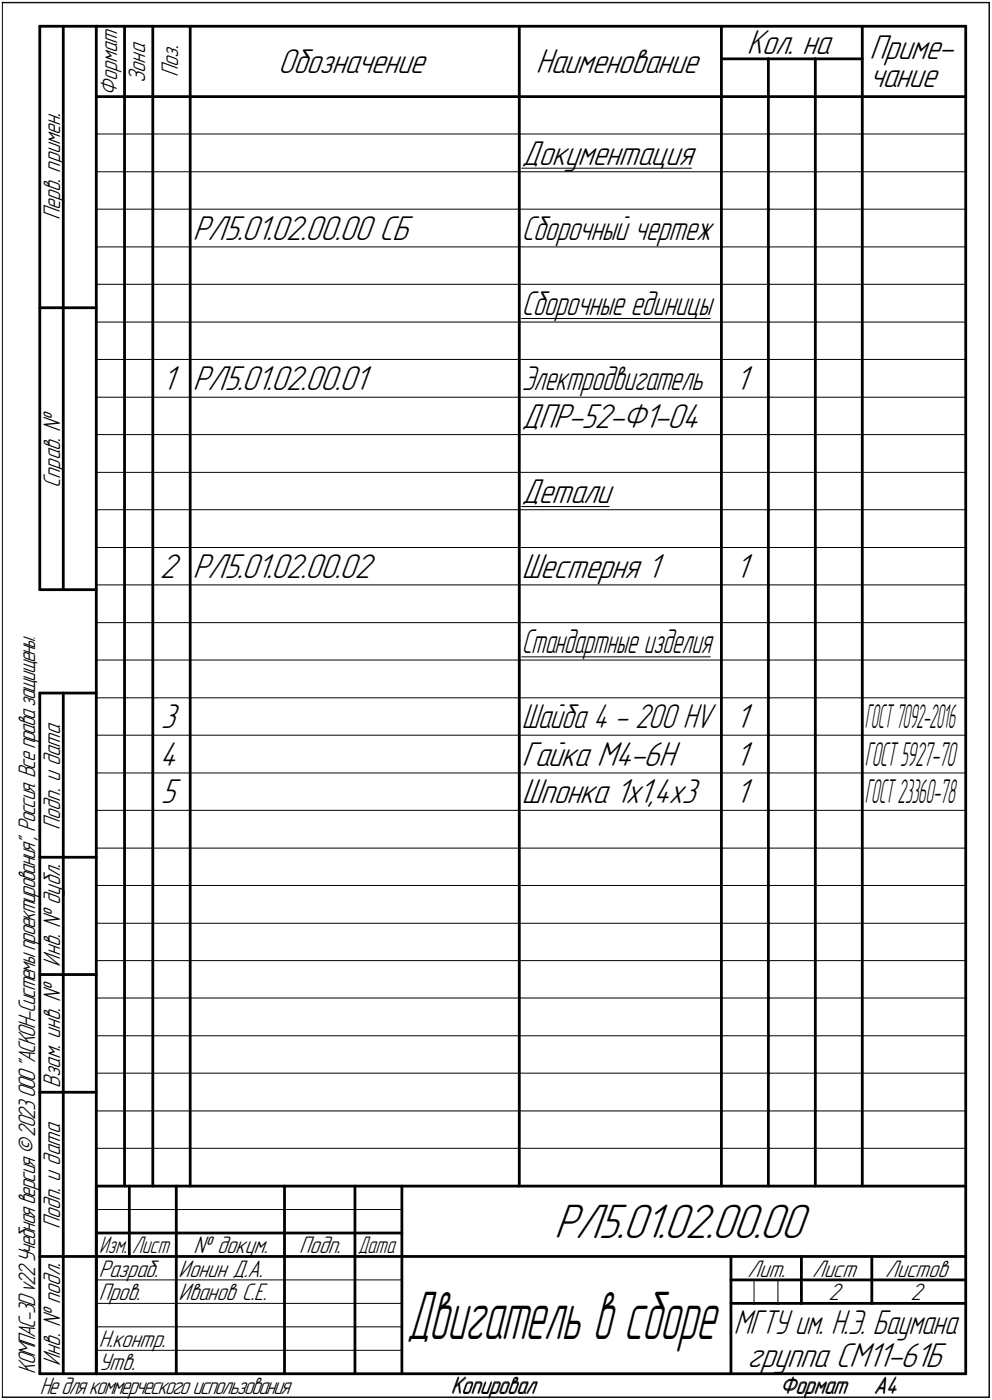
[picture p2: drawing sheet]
<svg xmlns="http://www.w3.org/2000/svg" width="211mm" height="298mm" viewBox="0 0 211 298" stroke-linecap="round" stroke-linejoin="round" font-family="sans-serif">
<defs><g id="words">
<text font-size="15.1" x="86.6" y="285.1">Двигатель в сборе</text>
<text font-size="10.9" x="117.9" y="263.6">РЛ5.01.02.00.00</text>
<g font-size="7.8">
<text x="158.9" y="11.6">Кол. на</text>
<text x="59.2" y="15.6">Обозначение</text>
<text x="114" y="15.6">Наименование</text>
<text x="185" y="12.7">Приме-</text>
<text x="185" y="18.5">чание</text>
<text x="111" y="35.1">Документация</text>
<text x="41" y="51.1">РЛ5.01.02.00.00 СБ</text>
<text x="34.5" y="83.1">1</text>
<text x="41" y="83.1">РЛ5.01.02.00.01</text>
<text x="156.5" y="83.1">1</text>
<text x="111" y="91.1">ДПР-52-Ф1-04</text>
<text x="111" y="107.1">Детали</text>
<text x="34" y="123.1">2</text>
<text x="41" y="123.1">РЛ5.01.02.00.02</text>
<text x="111" y="123.1">Шестерня 1</text>
<text x="156.5" y="123.1">1</text>
<text x="34.2" y="155.1">3</text>
<text x="156.5" y="155.1">1</text>
<text x="34" y="163.1">4</text>
<text x="111" y="163.1">Гайка М4-6H</text>
<text x="156.5" y="163.1">1</text>
<text x="34.2" y="171.1">5</text>
<text x="111" y="171.1">Шпонка 1x1,4x3</text>
<text x="156.5" y="171.1">1</text>
<text x="159.1" y="291">группа СМ11-61Б</text>
</g>
<g font-size="7.7">
<text x="111" y="51.1">Сборочный чертеж</text>
<text x="111" y="155.1">Шайба 4 - 200 HV</text>
<text x="156.1" y="284.2">МГТУ им. Н.Э. Баумана</text>
</g>
<g font-size="7.6">
<text x="111" y="67.1">Сборочные единицы</text>
<text x="111" y="83.1">Электродвигатель</text>
<text x="111" y="139.1">Стандартные изделия</text>
</g>
<g font-size="7.5">
<text x="184" y="163.1">Г</text>
<text x="185.5" y="163.1">ОСТ5927-70</text>
</g>
<g font-size="7.4">
<text x="184" y="155.1">Г</text>
<text x="185.3" y="155.1">ОСТ7092-2016</text>
<text x="184" y="171.1">Г</text>
<text x="185.4" y="171.1">ОСТ23360-78</text>
</g>
<g font-size="5.4">
<text x="30.9" y="17.7" transform="rotate(-90 30.9 17.7)">Зона</text>
<text x="37.9" y="16.4" transform="rotate(-90 37.9 16.4)">Поз.</text>
<text x="24.9" y="20.5" transform="rotate(-90 24.9 20.5)">Формат</text>
<text x="12.8" y="46.9" transform="rotate(-90 12.8 46.9)">Перв. примен.</text>
<text x="12.8" y="103.9" transform="rotate(-90 12.8 103.9)">Справ. !</text>
<text x="12.8" y="176.8" transform="rotate(-90 12.8 176.8)">Подп. и дата</text>
<text x="12.8" y="205.9" transform="rotate(-90 12.8 205.9)">Инв. ! дубл.</text>
<text x="12.8" y="231.6" transform="rotate(-90 12.8 231.6)">Взам. инв. !</text>
<text x="12.8" y="261.8" transform="rotate(-90 12.8 261.8)">Подп. и дата</text>
<text x="41.2" y="266.8">! докум.</text>
<text x="63.6" y="266.8">Подп.</text>
<text x="21" y="271.8">Разраб.</text>
<text x="38" y="271.8">Ионин Д.А.</text>
<text x="159.1" y="271.8">Лит.</text>
<text x="172.8" y="271.8">Лист</text>
<text x="188.3" y="271.8">Листов</text>
<text x="21" y="276.8">Пров.</text>
<text x="38" y="276.8">Иванов С.Е.</text>
<text x="176.3" y="276.8">2</text>
<text x="193.8" y="276.8">2</text>
<text x="21" y="286.8">Н.контр.</text>
<text x="7.5" y="292.6" transform="rotate(-90 7.5 292.6)">КОМПАС-3Dv22Учебнаяверсия©2023ООО&quot;АСКОН-Системыпроектирования&quot;, Россия. Всеправазащищены.</text>
<text x="12.8" y="290.9" transform="rotate(-90 12.8 290.9)">Инв. ! подл.</text>
<text x="21" y="291.8">Утв.</text>
<text x="8.5" y="296.8">Недлякоммерческогоиспользования</text>
<text x="96" y="296.6">Копировал</text>
<text x="166" y="296.6">Формат</text>
<text x="186" y="296.6">A4</text>
</g>
<g font-size="5.3">
<text x="21.1" y="266.8">Изм.</text>
<text x="28.1" y="266.8">Лист</text>
<text x="76.1" y="266.8">Дата</text>
</g>
</g></defs>
<g fill="none" stroke="#000" stroke-width=".21">
<path d="M.4 .5h210.1zM.5 .6v296.9zM.5 .6h210zM210.5 .5v297zM210.5 .6v296.9zM20.5 28.5h185zM20.5 36.6h185zM111 35.8h36.2zM20.5 44.5h185zM20.5 52.6h185zM20.5 60.5h185zM20.5 68.6h185z"/>
<path d="M20.5 76.5h185zM111 67.8h40.1zM20.5 84.6h185zM20.5 92.5h185zM20.5 100.6h185zM20.5 108.5h185zM20.5 116.6h185zM111 107.9h18.6zM20.5 124.5h185zM20.5 132.6h185zM111 139.9h40.1zM20.5 140.5h185z"/>
<path d="M20.5 148.6h185zM20.5 156.5h185zM20.5 164.6h185zM20.5 172.6h185zM20.5 180.6h185zM20.5 188.6h185zM20.5 196.6h185zM20.5 204.6h185zM20.5 212.5h185zM20.5 220.6h185zM20.5 228.5h185zM20.5 236.6h185z"/>
<path d="M20.5 257.6h65zM20.5 244.5h185zM20.5 272.5h17zM20.5 277.5h17zM37.5 272.5h23zM37.5 277.5h23zM60.5 272.5h15zM60.5 277.5h15zM75.5 272.5h10zM75.5 277.5h10zM160.4 272.5v5zM165.5 272.5v5z"/>
<path d="M.4 297.5h210.1zM.5 297.5h210zM20.5 282.5h65zM20.5 287.5h65z"/>
</g>
<g fill="none" stroke="#000" stroke-width=".59">
<path d="M8.5 5.6v120zM8.5 5.6h12zM13.5 5.6v120zM20.5 5.6v286.9zM20.5 5.6h185zM26.5 5.6v247zM32.5 5.6v247zM40.5 5.6v247zM110.5 5.6v247zM153.5 5.6v247zM153.5 12.5h10zM163.5 12.5v8.1z"/>
<path d="M163.5 12.5h10zM173.5 12.5v8.1zM173.5 12.5h10zM183.5 5.6v247zM205.5 5.6v286.9zM20.5 20.6h185zM163.5 20.6v7.9zM163.5 28.5v8.1zM163.5 36.6v7.9zM173.5 20.6v7.9zM173.5 28.5v8.1zM173.5 36.6v7.9z"/>
<path d="M163.5 44.5v8.1zM163.5 52.6v7.9zM173.5 44.5v8.1zM173.5 52.6v7.9zM8.5 65.5h12zM163.5 60.5v8.1zM163.5 68.6v7.9zM163.5 76.5v8.1zM173.5 60.5v8.1zM173.5 68.6v7.9zM173.5 76.5v8.1zM163.5 84.6v7.9z"/>
<path d="M163.5 92.5v8.1zM173.5 84.6v7.9zM173.5 92.5v8.1zM163.5 100.6v7.9zM163.5 108.5v8.1zM163.5 116.6v7.9zM173.5 100.6v7.9zM173.5 108.5v8.1zM173.5 116.6v7.9zM8.5 125.6h12zM163.5 124.5v8.1zM163.5 132.6v7.9z"/>
<path d="M173.5 124.5v8.1zM173.5 132.6v7.9zM8.5 147.6v144.9zM8.5 147.6h12zM13.5 147.6v144.9zM163.5 140.5v8.1zM163.5 148.6v7.9zM163.5 156.5v8.1zM173.5 140.5v8.1zM173.5 148.6v7.9zM173.5 156.5v8.1zM163.5 164.6v8z"/>
<path d="M163.5 172.6v8zM173.5 164.6v8zM173.5 172.6v8zM8.5 182.5h12zM163.5 180.6v8zM163.5 188.6v8zM163.5 196.6v8zM173.5 180.6v8zM173.5 188.6v8zM173.5 196.6v8zM8.5 207.5h12zM163.5 204.6v7.9z"/>
<path d="M163.5 212.5v8.1zM173.5 204.6v7.9zM173.5 212.5v8.1zM8.5 232.6h12zM163.5 220.6v7.9zM163.5 228.5v8.1zM163.5 236.6v7.9zM173.5 220.6v7.9zM173.5 228.5v8.1zM173.5 236.6v7.9zM20.5 252.6h185zM20.5 252.6v39.9z"/>
<path d="M27.5 252.6v14.9zM37.5 252.6v24.9zM60.5 252.6v24.9zM75.5 252.6v24.9zM85.5 252.6v39.9zM163.5 244.5v8.1zM173.5 244.5v8.1zM8.5 267.5h12zM20.5 262.6h7zM20.5 267.5h7zM27.5 262.6h10zM27.5 267.5h10z"/>
<path d="M37.5 277.5v15zM37.5 262.6h23zM37.5 267.5h23zM60.5 277.5v15zM60.5 262.6h15zM60.5 267.5h15zM75.5 277.5v15zM75.5 262.6h10zM75.5 267.5h10zM85.5 267.5h120zM155.5 267.5v25zM155.5 272.5h15z"/>
<path d="M155.5 277.5h4.9zM160.4 277.5h5.1zM165.5 277.5h5zM170.5 267.5v10zM170.5 272.5h35zM170.5 277.5h15zM185.5 267.5v10zM185.5 277.5h20zM8.5 292.5h12zM20.5 292.5h185z"/>
</g>
<use href="#words"/>
</svg>
